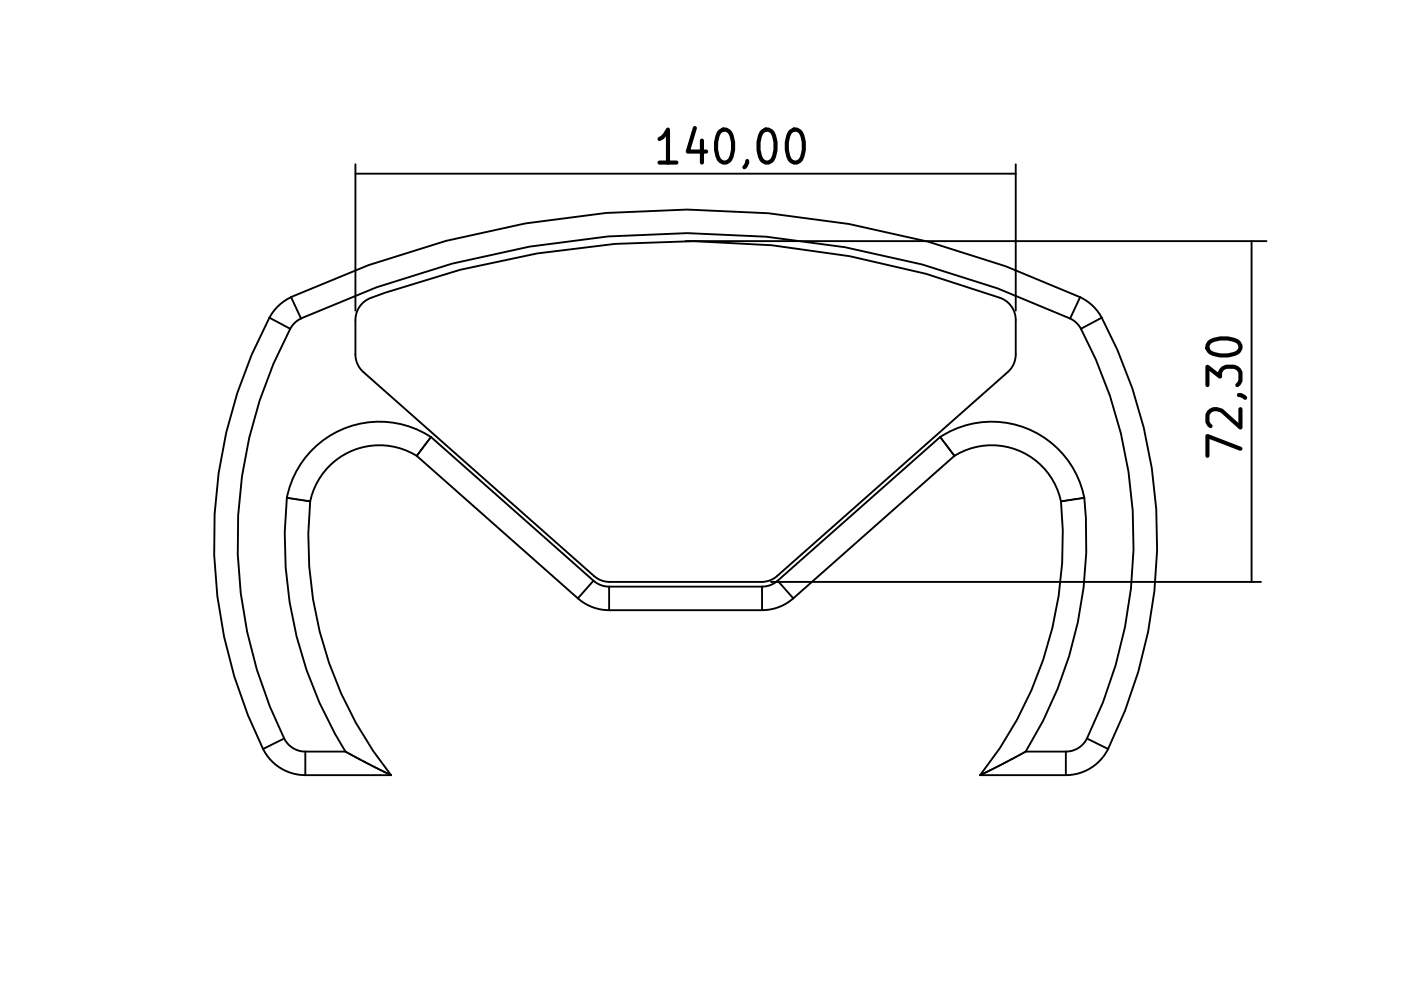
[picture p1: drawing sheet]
<svg xmlns="http://www.w3.org/2000/svg" width="297mm" height="210mm" viewBox="0 0 297 210" stroke-linecap="round" stroke-linejoin="round" font-family="sans-serif">
<defs><g id="words">
<g font-size="9.7">
<text x="138.1" y="34.8">140,00</text>
<text x="263.3" y="98.2" transform="rotate(-90 263.3 98.2)">72,30</text>
</g>
</g></defs>
<g fill="none" stroke="#000" stroke-width=".4">
<path d="M75.4 34.8v31.1M75.4 36.8h140M215.4 34.8v31.1M145.4 51.2h123.1M265.4 51.2v72.3M57.1 67.4a100 100 0 0 0-1.3 91.5M57.1 67.4l4.4 2.4M61.5 69.8a95 95 0 0 0-1.2 86.9M61.7 63.1l16.4-6.8 16.5-5.2 16.8-3.7 17.1-2.2 17.2-.7 17.2 .7 17.1 2.3 16.8 3.8 16.4 5.2 15.8 6.6M61.7 63.1a10 10 0 0 0-4.6 4.3M61.7 63.1l2.1 4.5M63.8 67.6l16-6.6 16.1-5.1 16.4-3.6 16.6-2.1 16.8-.7 16.8 .7 16.6 2.2 16.4 3.7 16 5.1 15.4 6.4"/>
<path d="M63.8 67.6a5 5 0 0 0-2.3 2.2M76.8 64.4l1.4-1 3.5-1.3 15.9-4.9 16.3-3.4 16.5-2.1 16.6-.5 16.6 .8 16.5 2.4 16.2 3.7 15.8 5.1a5 5 0 0 1 3.3 4.7v7.3a5 5 0 0 1-1.7 3.7l-48.9 43.3a5 5 0 0 1-3.3 1.3h-32.2a5 5 0 0 1-3.4-1.3l-48.9-43.3a5 5 0 0 1-1.6-3.7v-7.3a5 5 0 0 1 1.4-3.5zM226.9 67.6a5 5 0 0 1 2.3 2.2M229 63.1a10 10 0 0 1 4.6 4.3M229 63.1l-2.1 4.5M229.2 69.8a95 95 0 0 1 1.3 86.9M233.6 67.4a100 100 0 0 1 1.3 91.5M233.6 67.4l-4.4 2.4M88.4 96.7a15 15 0 0 0-22.6 9.7M88.4 96.7l34.1 30.3M89.2 95.5v.1M90.8 93.5h.1"/>
<path d="M91.4 92.7a20 20 0 0 0-30.6 12.9M91.4 92.7l34.4 30.5M91.4 92.7l-3 4M199.3 92.7a20 20 0 0 1 30.6 12.9M199.3 92.7l-34.4 30.5M199.3 92.7l3.1 4M199.9 93.5h.1M201.5 95.5v.1M202.4 96.7a15 15 0 0 1 22.5 9.7M202.4 96.7l-34.2 30.3M60.8 105.6a85 85 0 0 0 12.4 53.9M60.8 105.6l5 .8"/>
<path d="M63.6 106h.1M65.8 106.4a80 80 0 0 0 17.1 58.1M224.9 106.4a80 80 0 0 1-17.1 58.1M227.1 106h.1M229.9 105.6a85 85 0 0 1-12.4 53.9M229.9 105.6l-5 .8M122.5 127a10 10 0 0 0 6.6 2.5M125.8 123.2a5 5 0 0 0 3.3 1.3M125.8 123.2l-3.3 3.8M129.1 129.5h32.5M129.1 124.5v5M129.1 124.5h32.5"/>
<path d="M161.6 124.5v5M163.5 123.5h103.9M164.9 123.2a5 5 0 0 1-3.3 1.3M164.9 123.2l3.3 3.8M168.2 127a10 10 0 0 1-6.6 2.5M55.8 158.9a10 10 0 0 0 8.9 5.6M60.3 156.7a5 5 0 0 0 4.4 2.8M60.3 156.7l-4.5 2.2M64.7 159.5h8.5M64.7 159.5v5M73.2 159.5l4.2 2.2M217.5 159.5h8.5"/>
<path d="M217.5 159.5l-9.7 5M226 159.5v5M230.5 156.7a5 5 0 0 1-4.5 2.8M230.5 156.7l4.4 2.2M234.9 158.9a10 10 0 0 1-8.9 5.6M64.7 164.5h18.2M76 161h.1M77.4 161.7h.1M77.4 161.7l5.5 2.8M207.8 164.5h18.2M209.3 163.7h.1M213.3 161.7h.1"/>
</g>
<path d="M167.7 27.8a1.45 1.45 0 0 1 1.5-.2 1.45 1.45 0 0 1 .9 1.2 6 6 0 0 1-.6 5.4 1.45 1.45 0 0 1-1.5 .2 1.45 1.45 0 0 1-.9-1.2 6 6 0 0 1 .6-5.4zM256.3 72.7a5.7 5.7 0 0 1 6.4 0 1.45 1.45 0 0 1 .2 1.5 1.45 1.45 0 0 1-1.2 .9 6 6 0 0 1-5.4-.6l-.3-.6v-.6z" fill="none" stroke="#000" stroke-width=".87"/>
<use href="#words"/>
</svg>
